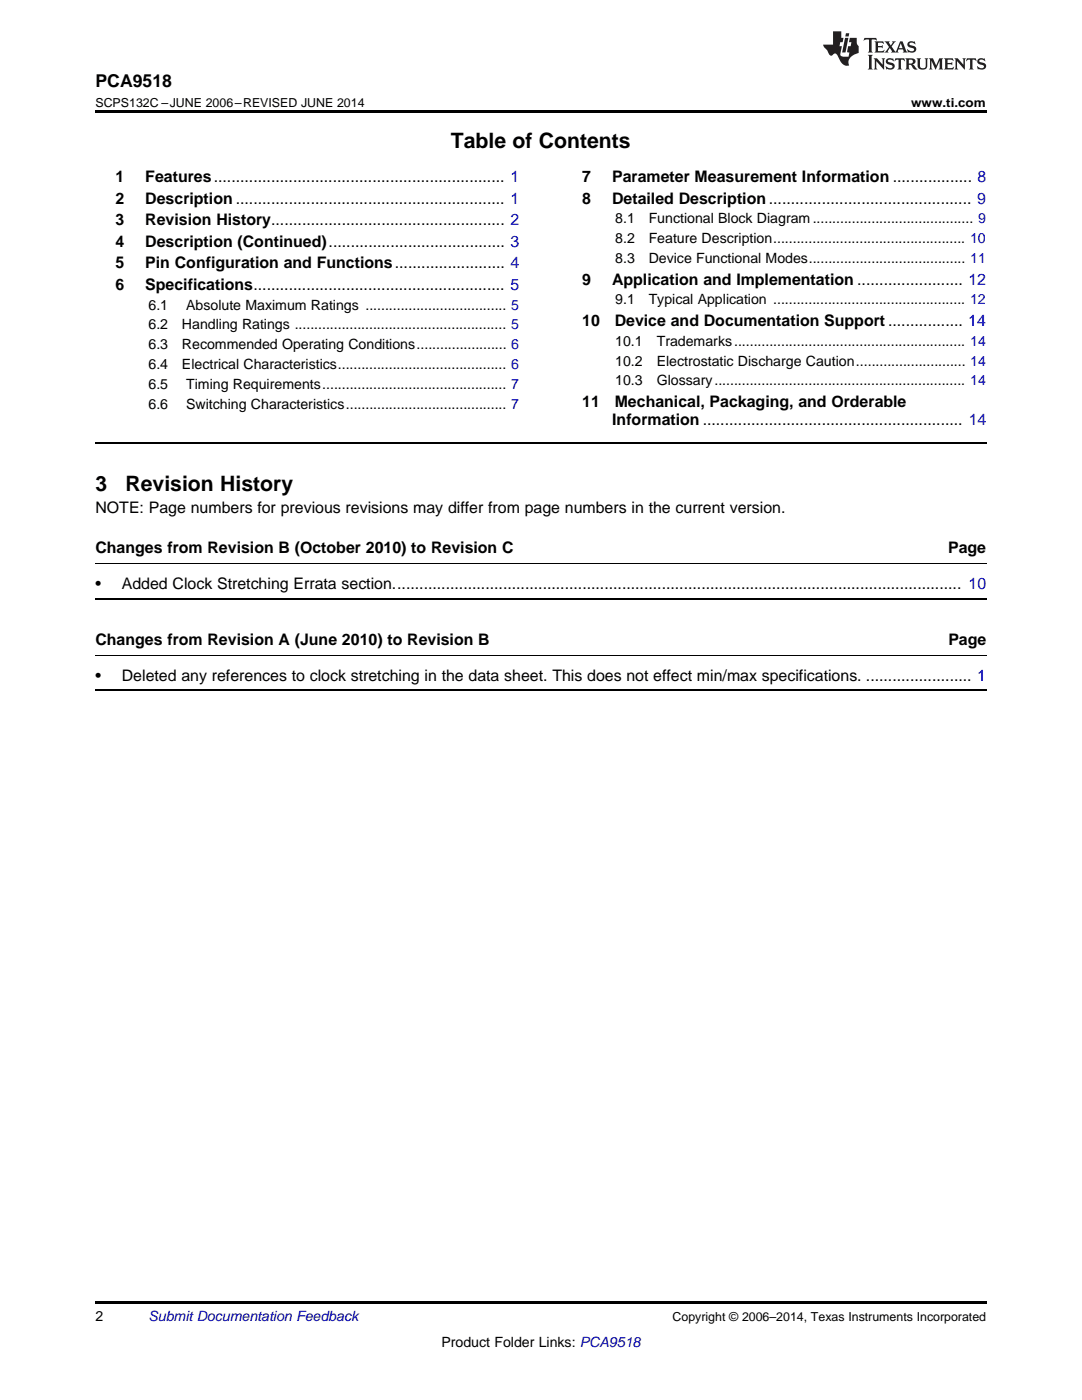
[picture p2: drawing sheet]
<svg xmlns="http://www.w3.org/2000/svg" width="216mm" height="279mm" viewBox="0 0 216 279" stroke-linecap="round" stroke-linejoin="round" font-family="sans-serif">
<defs><g id="words">
<g font-size="4.2">
<text x="90" y="29.6">Table of Contents</text>
<text x="19" y="98">3</text>
<text x="25" y="98">Revision History</text>
</g>
<text font-size="3.5" x="19" y="17.3">PCA9518</text>
<g font-size="3.2">
<text x="23" y="36.3">1</text>
<text x="23" y="40.6">2</text>
<text x="29" y="36.3">Features.................................................................. 1</text>
<text x="29" y="40.6">Description ............................................................. 1</text>
<text x="116.2" y="36.3">7</text>
<text x="116.2" y="40.6">8</text>
<text x="122.1" y="36.3">Parameter Measurement Information .................. 8</text>
<text x="122.1" y="40.6">Detailed Description.............................................. 9</text>
<text x="23" y="44.9">3</text>
<text x="29" y="44.9">Revision History..................................................... 2</text>
<text x="23" y="49.2">4</text>
<text x="23" y="53.6">5</text>
<text x="29" y="49.2">Description (Continued)........................................ 3</text>
<text x="29" y="53.6">Pin Configuration and Functions......................... 4</text>
<text x="23" y="57.9">6</text>
<text x="29" y="57.9">Specifications......................................................... 5</text>
<text x="116.2" y="56.8">9</text>
<text x="122.1" y="56.8">Application and Implementation ........................ 12</text>
<text x="116.2" y="65.1">10</text>
<text x="122.7" y="65.1">Device and Documentation Support ................. 14</text>
<text x="116.2" y="81.2">11</text>
<text x="122.7" y="81.2">Mechanical, Packaging, and Orderable</text>
<text x="122.2" y="84.7">Information ........................................................... 14</text>
<text x="19" y="102.3">NOTE: Page numbers for previous revisions may differ from page numbers in the current version.</text>
<text x="19" y="110.5">Changes from Revision B (October 2010) to Revision C</text>
<text x="189.2" y="110.5">Page</text>
<text x="19" y="117.5">•</text>
<text x="24.3" y="117.5">Added Clock Stretching Errata section................................................................................................................................. 10</text>
<text x="19" y="128.8">Changes from Revision A (June 2010) to Revision B</text>
<text x="189.2" y="128.8">Page</text>
<text x="19" y="135.9">•</text>
<text x="24.3" y="135.9">Deleted any references to clock stretching in the data sheet. This does not effect min/max specifications. ........................ 1</text>
</g>
<g font-size="2.8">
<text x="122.8" y="44.6">8.1</text>
<text x="129.4" y="44.6">Functional Block Diagram......................................... 9</text>
<text x="122.8" y="48.5">8.2</text>
<text x="122.8" y="52.5">8.3</text>
<text x="129.4" y="48.5">Feature Description................................................. 10</text>
<text x="129.4" y="52.5">Device Functional Modes........................................ 11</text>
<text x="29.6" y="61.8">6.1</text>
<text x="29.6" y="65.8">6.2</text>
<text x="36.3" y="65.8">Handling Ratings ...................................................... 5</text>
<text x="37.2" y="61.8">Absolute Maximum Ratings .................................... 5</text>
<text x="122.8" y="60.7">9.1</text>
<text x="129.4" y="60.7">Typical Application ................................................. 12</text>
<text x="29.6" y="69.7">6.3</text>
<text x="36.3" y="69.7">Recommended Operating Conditions....................... 6</text>
<text x="122.8" y="69">10.1</text>
<text x="131" y="69">Trademarks........................................................... 14</text>
<text x="29.6" y="73.7">6.4</text>
<text x="29.6" y="77.6">6.5</text>
<text x="36.3" y="73.7">Electrical Characteristics........................................... 6</text>
<text x="37.2" y="77.6">Timing Requirements............................................... 7</text>
<text x="122.8" y="73">10.2</text>
<text x="122.8" y="76.9">10.3</text>
<text x="131" y="73">Electrostatic Discharge Caution............................ 14</text>
<text x="131" y="76.9">Glossary................................................................ 14</text>
<text x="29.6" y="81.6">6.6</text>
<text x="37.2" y="81.6">Switching Characteristics......................................... 7</text>
<text x="19" y="263.6">2</text>
<text x="88.1" y="268.9">Product Folder Links: PCA9518</text>
</g>
<text font-size="2.8" fill="#0000c8" x="29.6" y="263.6">Submit Documentation Feedback</text>
<g font-size="2.5">
<text x="19" y="21.4">SCPS132C –JUNE 2006–REVISED JUNE 2014</text>
<text x="181.8" y="21.4">www.ti.com</text>
<text x="134.2" y="263.6">Copyright © 2006–2014, Texas Instruments Incorporated</text>
</g>
</g></defs>
<path d="M19 22h177.8v.5h-177.8zM19 259.7h177.8v.5h-177.8z" fill="#000"/>
<path d="M19 88.4h177.8M19 119.5h177.8M19 137.8h177.8" fill="none" stroke="#000" stroke-width=".35"/>
<path d="M19 112.5h177.8M19 130.9h177.8" fill="none" stroke="#000" stroke-width=".2"/>
<g fill="#231f20">
<path d="M172.5 7.6l-.1 .5 .4-.2h.6v.1v2.1l-.2 .4h.9l-.2-.4v-2.1l.1-.1h.5l.5 .2-.2-.5zM174.5 8.3l.2 .3v1.5l-.2 .4h1.8l.2-.6a1.04 1.04 0 0 1-1.3 .2v-.7h.6l.3 .2v-.6l-.3 .2h-.6v-.6l.8-.1 .4 .3-.2-.5zM176.5 8.3l.9 1.1-.9 1.1h.8l-.2-.2 .4-.7 .5 .7-.2 .2h1.5l-.2-.2 .2-.4h.9l.1 .4-.2 .2h1l-.3-.3-.7-1.9h-.5l-.9 2-.8-1 .9-1h-.8l.1 .3-.4 .5-.3-.6 .1-.2zM179.7 8.6l.4 1h-.7zM181.3 8.4a.63 .63 0 0 0-.2 .7 .63 .63 0 0 0 .6 .4l.6 .2 .1 .2a.75 .75 0 0 1-.7 .4 .75 .75 0 0 1-.6-.5l.1 .7 .1-.1a1.11 1.11 0 0 0 1.5-.6 1.13 1.13 0 0 0-1.2-.8l-.1-.4a1.04 1.04 0 0 1 1.2 .2l-.2-.5-.2 .1-.4-.2zM173.2 10.9l.2 .4v2.2l-.2 .4h1l-.3-.4v-2.2l.3-.4zM174.3 11.6l.3 .4v1.5l-.3 .4h.8l-.2-.4v-1.3l1.5 1.7v-1.9l.2-.4h-.7l.2 .4v.9l-1.1-1.3zM177 11.8a.62 .62 0 0 0-.2 .7 .62 .62 0 0 0 .6 .4l.6 .1 .1 .3a.76 .76 0 0 1-.7 .3 .76 .76 0 0 1-.7-.4l.2 .7 .1-.1a1.11 1.11 0 0 0 1.5-.6 1.13 1.13 0 0 0-1.2-.8l-.1-.4a1.04 1.04 0 0 1 1.2 .2l-.2-.6-.2 .1-.5-.1zM178.7 11.6l-.2 .6a.61 .61 0 0 1 .8-.3v1.6l-.2 .4h.9l-.2-.4v-1.6a.63 .63 0 0 1 .7 .3l-.1-.6zM180.6 11.6l.3 .4v1.5l-.3 .4h1l-.2-.2-.1-.8 .6 .2a.76 .76 0 0 0 1.2 .7l-1-1a.58 .58 0 0 0 .6-.5 .58 .58 0 0 0-.5-.6zM181.4 11.9h.1a.45 .45 0 0 1 .5 .1 .45 .45 0 0 1 .1 .5l-.8 .2zM182.9 11.6l.2 .2a2.17 2.17 0 0 0 .3 1.9 .99 .99 0 0 0 1.6-.6v-1.1l.2-.4h-.7l.2 .2a1.92 1.92 0 0 1-.2 1.8 .6 .6 0 0 1-.9-.5v-1.1l.2-.4zM185.4 11.6l.2 .4v1.5l-.2 .4h.7l-.2-.4v-1.4l.8 1.8 .8-1.8v1.4l-.2 .4h.9l-.2-.4v-1.5l.2-.4h-.8l-.6 1.5-.6-1.5zM188.4 11.6l.2 .4v1.5l-.2 .4h1.8l.1-.6a1.04 1.04 0 0 1-1.2 .1v-.6h.5l.4 .2v-.6l-.4 .2h-.5v-.7h.8l.3 .3-.1-.6zM190.5 11.6l.2 .4v1.5l-.2 .4h.7l-.2-.4v-1.3l1.5 1.7v-1.9l.2-.4h-.7l.2 .4v.9l-1.1-1.3zM192.9 11.6l-.1 .6a.61 .61 0 0 1 .7-.3l.1 1.6-.3 .4h1l-.3-.4 .1-1.6a.63 .63 0 0 1 .7 .3l-.1-.6zM195.2 11.8a.62 .62 0 0 0-.2 .7 .62 .62 0 0 0 .6 .4l.6 .1 .1 .3a.76 .76 0 0 1-.7 .3 .76 .76 0 0 1-.6-.4l.1 .7 .1-.1a1.11 1.11 0 0 0 1.6-.6 1.13 1.13 0 0 0-1.3-.8l-.1-.4a1.04 1.04 0 0 1 1.2 .2l-.1-.6-.2 .1-.5-.1z"/>
<path d="M166.2 6.3v2.6h-1.9v.4l.8 .9a.91 .91 0 0 0 1 .8 .56 .56 0 0 1 .5-.3 .56 .56 0 0 1 .5 .3l.4 .8a1.53 1.53 0 0 0 1.9 1.2 1.54 1.54 0 0 1 1-2.1l.9-.3v-1.4a1.52 1.52 0 0 1-.4-1.6h-1.3l-.2 .8h.5l-.2 .8h-.5l-.1 1v.2l.4 .1-.2 .8a1.93 1.93 0 0 1-1.6-.3l.3-1.8h-.5l.2-.8h.4l.2-.8h-.4v-1.3zM168.6 7.6l-.6 2.9h.7l.6-2.9zM168.8 6.6l-.1 .7h.6l.2-.7z"/>
</g>
<use href="#words"/>
</svg>
